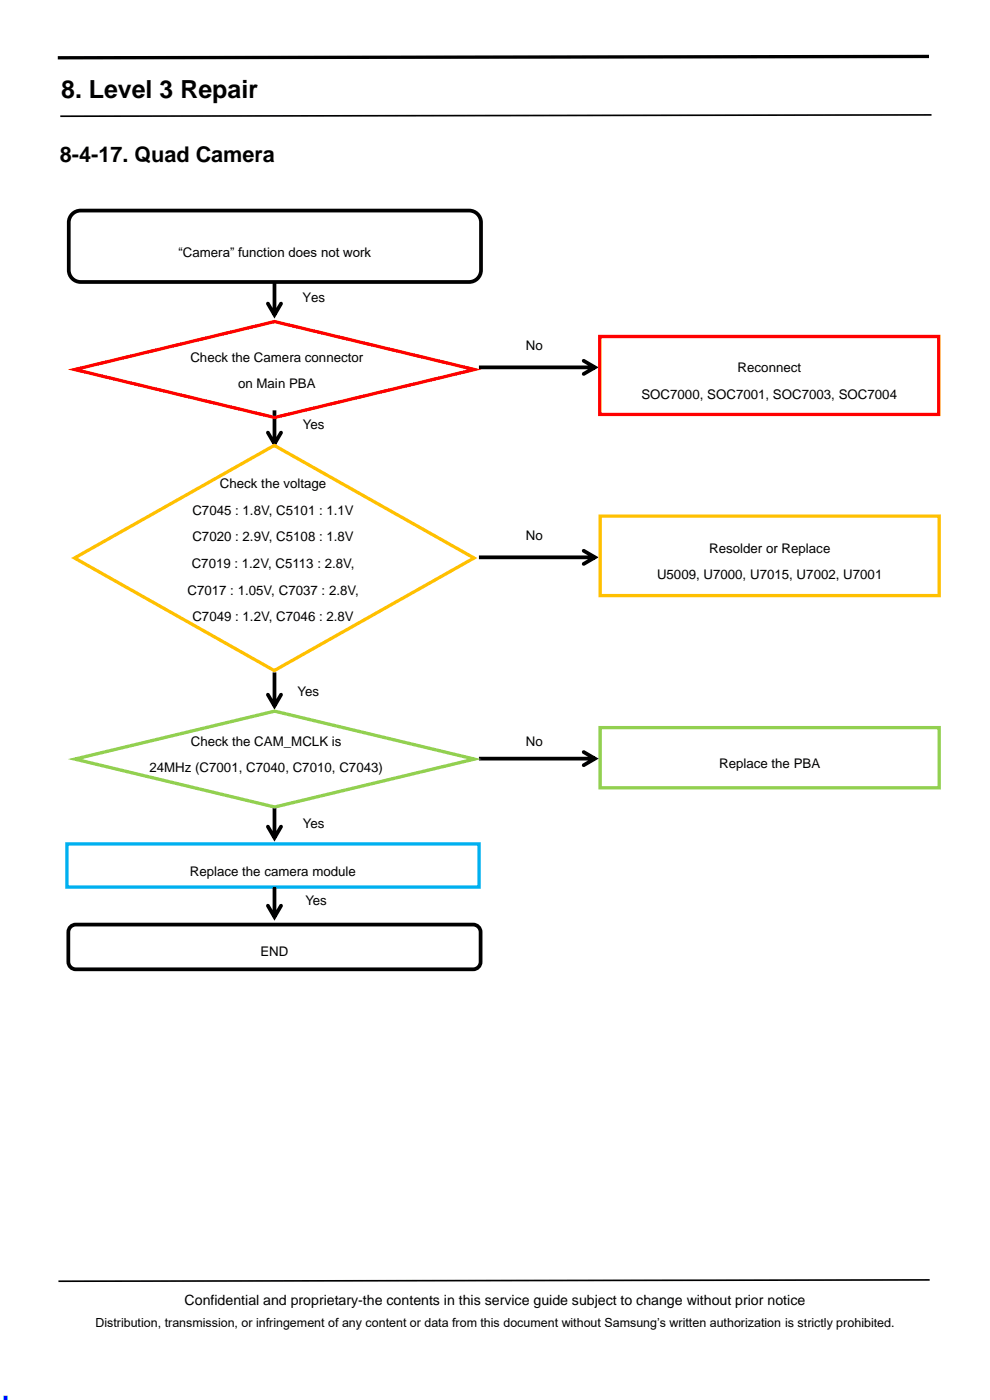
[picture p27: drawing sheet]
<svg xmlns="http://www.w3.org/2000/svg" width="210mm" height="297mm" viewBox="0 0 210 297" stroke-linecap="round" stroke-linejoin="round" font-family="sans-serif">
<defs><g id="words">
<text font-size="8.5" fill="#00f" x="0" y="297">.</text>
<text font-size="5.3" x="13" y="20.7">8. Level 3 Repair</text>
<text font-size="4.6" x="12.7" y="34.4">8-4-17. Quad Camera</text>
<text font-size="3" x="39.2" y="276.8">Confidential and proprietary-the contents in this service guide subject to change without prior notice</text>
<g font-size="2.8">
<text x="37.9" y="54.6">“Camera” function does not work</text>
<text x="64.1" y="64.1">Yes</text>
<text x="40.4" y="76.8">Check the Camera connector</text>
<text x="111.6" y="74.3">No</text>
<text x="50.5" y="82.4">on Main PBA</text>
<text x="156.5" y="79">Reconnect</text>
<text x="136.1" y="84.7">SOC7000, SOC7001, SOC7003, SOC7004</text>
<text x="64.3" y="91">Yes</text>
<text x="46.7" y="103.6">Check the voltage</text>
<text x="40.8" y="109.2">C7045 : 1.8V, C5101 : 1.1V</text>
<text x="40.8" y="114.9">C7020 : 2.9V, C5108 : 1.8V</text>
<text x="111.6" y="114.6">No</text>
<text x="150.5" y="117.3">Resolder or Replace</text>
<text x="40.7" y="120.5">C7019 : 1.2V, C5113 : 2.8V,</text>
<text x="139.4" y="122.9">U5009, U7000, U7015, U7002, U7001</text>
<text x="39.8" y="126.2">C7017 : 1.05V, C7037 : 2.8V,</text>
<text x="40.8" y="131.8">C7049 : 1.2V, C7046 : 2.8V</text>
<text x="63.1" y="147.7">Yes</text>
<text x="40.5" y="158.2">Check the CAM_MCLK is</text>
<text x="111.6" y="158.2">No</text>
<text x="31.7" y="163.9">24MHz (C7001, C7040, C7010, C7043)</text>
<text x="152.5" y="162.9">Replace the PBA</text>
<text x="64.3" y="175.7">Yes</text>
<text x="40.3" y="185.8">Replace the camera module</text>
<text x="64.8" y="192">Yes</text>
<text x="55.3" y="202.9">END</text>
</g>
<text font-size="2.6" x="20.2" y="281.4">Distribution, transmission, or infringement of any content or data from this document without Samsung’s written authorization is strictly prohibited.</text>
</g></defs>
<path d="M197.6 24.4l-184.8 .3M197.2 271.5l-184.8 .3" fill="none" stroke="#000" stroke-width=".35"/>
<path d="M197.1 12l-184.8 .3" fill="none" stroke="#000" stroke-width=".71" stroke-linecap="butt"/>
<path d="M15.1 45.6a2.52 2.52 0 0 1 2-.9h82.4a2.52 2.52 0 0 1 2.5 2.5v10.1a2.53 2.53 0 0 1-2.5 2.5h-82.4a2.53 2.53 0 0 1-2.5-2.5v-10.1l.1-.6zM15.1 196.5l1-.3h84.3a1.58 1.58 0 0 1 1.6 1.5v6.4a1.58 1.58 0 0 1-1.6 1.5h-84.3a1.58 1.58 0 0 1-1.6-1.5v-6.4l.1-.5z" fill="none" stroke="#000" stroke-width=".79" stroke-linecap="butt"/>
<g fill="#000">
<path d="M57.8 59.7h.8v7.1h-.8zM56.6 64.1l.6 .1 1.4 2.4h-.7l1.4-2.4a.4 .4 0 0 1 .5-.1 .4 .4 0 0 1 .2 .5l-1.8 3-1.7-3z"/>
<path d="M101.6 77.5h24.6v.8h-24.6zM123.5 76.3l.5-.1 3 1.7-3 1.8a.4 .4 0 0 1-.5-.2 .4 .4 0 0 1 .1-.5l2.4-1.4v.7l-2.4-1.4z"/>
<path d="M57.8 87.1h.8v7.1h-.8zM56.6 91.4l.6 .2 1.4 2.4h-.7l1.4-2.4a.4 .4 0 0 1 .5-.2 .4 .4 0 0 1 .2 .6l-1.8 3-1.7-3z"/>
<path d="M101.6 117.8h24.6v.8h-24.6zM123.5 116.7l.5-.2 3 1.7-3 1.8a.4 .4 0 0 1-.5-.2 .4 .4 0 0 1 .1-.5l2.4-1.4v.7l-2.4-1.4z"/>
<path d="M57.8 142.7h.8v7.1h-.8zM56.6 147l.6 .2 1.4 2.4h-.7l1.4-2.4a.4 .4 0 0 1 .5-.2 .4 .4 0 0 1 .2 .6l-1.8 3-1.7-3z"/>
<path d="M101.6 160.5h24.6v.8h-24.6zM123.5 159.4l.5-.2 3 1.7-3 1.8a.4 .4 0 0 1-.5-.2 .4 .4 0 0 1 .1-.5l2.4-1.4v.7l-2.4-1.4z"/>
</g>
<path d="M127.3 154.4h71.9v12.7h-71.9z" fill="none" stroke="#92d050" stroke-width=".71" stroke-linecap="butt"/>
<path d="M127.2 71.4h72v16.5h-72z" fill="none" stroke="#f00" stroke-width=".71" stroke-linecap="butt"/>
<path d="M31.4 70.5h54.7v16.3h-54.7z" fill-rule="evenodd" fill="#fff"/>
<path d="M15.9 78.4l42.4-10.2 42.3 10.2-42.3 10.2z" fill="none" stroke="#f00" stroke-width=".71" stroke-linecap="butt"/>
<path d="M57.8 171.4h.8v6.4h-.8zM56.6 175l.6 .2 1.4 2.4h-.7l1.4-2.4a.4 .4 0 0 1 .5-.2 .4 .4 0 0 1 .2 .6l-1.8 3-1.7-3z" fill="#000"/>
<path d="M14.2 179h87.4v9.2h-87.4z" fill="none" stroke="#00b0f0" stroke-width=".71" stroke-linecap="butt"/>
<path d="M23.4 151.9h66.1v13.8h-66.1z" fill-rule="evenodd" fill="#fff"/>
<path d="M15.9 161l42.4-10.1 42.3 10.1-42.3 10.2z" fill="none" stroke="#92d050" stroke-width=".71" stroke-linecap="butt"/>
<path d="M57.8 188.1h.8v6.4h-.8zM56.6 191.8l.6 .2 1.4 2.3h-.7l1.4-2.3a.4 .4 0 0 1 .5-.2 .4 .4 0 0 1 .2 .6l-1.8 2.9-1.7-2.9z" fill="#000"/>
<path d="M127.3 109.5h71.9v16.9h-71.9z" fill="none" stroke="#ffc000" stroke-width=".71" stroke-linecap="butt"/>
<path d="M29 95.9h57.9v39.2h-57.9z" fill-rule="evenodd" fill="#fff"/>
<path d="M15.8 118.4l42.4-23.9 42.4 23.9-42.4 23.9z" fill="none" stroke="#ffc000" stroke-width=".71" stroke-linecap="butt"/>
<use href="#words"/>
</svg>
